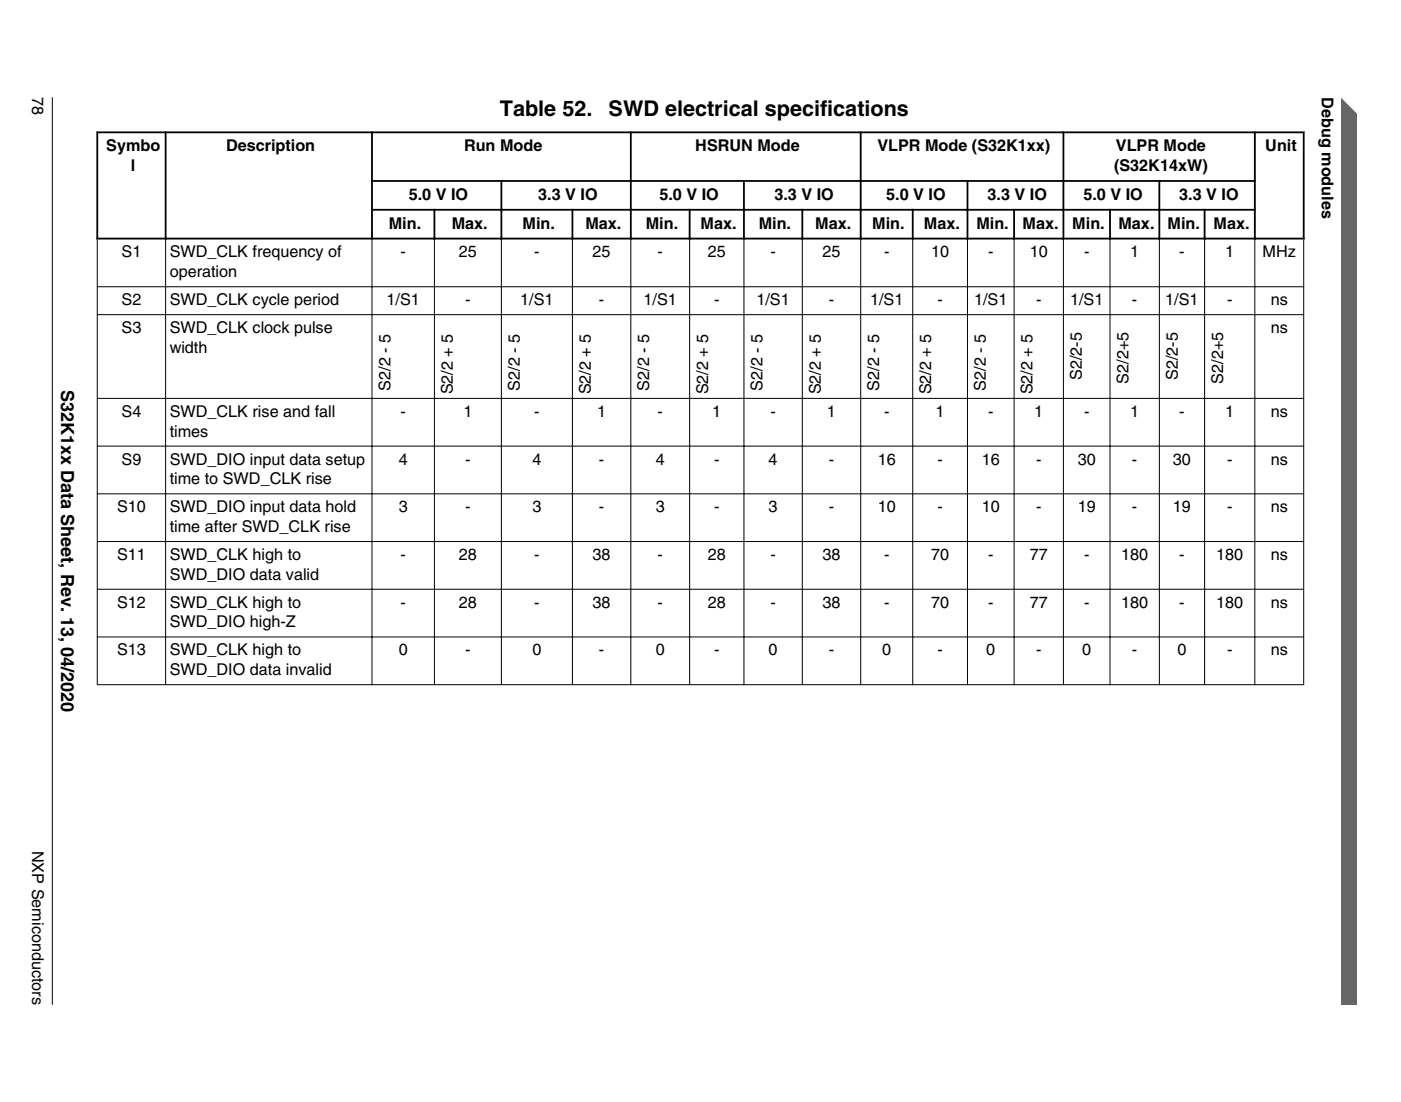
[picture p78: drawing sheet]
<svg xmlns="http://www.w3.org/2000/svg" width="274mm" height="216mm" viewBox="0 0 274 216" stroke-linecap="round" stroke-linejoin="round" font-family="sans-serif">
<defs><g id="words">
<g font-size="4.2">
<text x="97.9" y="22.7">Table 52.</text>
<text x="119.2" y="22.7">SWD electrical specifications</text>
</g>
<text font-size="3.5" x="12" y="76.5" transform="rotate(90 12 76.5)">S32K1xx Data Sheet, Rev. 13, 04/2020</text>
<g font-size="3.2">
<text x="6.3" y="19.1" transform="rotate(90 6.3 19.1)">78</text>
<text x="258.8" y="19" transform="rotate(90 258.8 19)">Debug modules</text>
<text x="20.8" y="29.6">Symbo</text>
<text x="44.3" y="29.6">Description</text>
<text x="90.9" y="29.6">Run Mode</text>
<text x="136.1" y="29.6">HSRUN Mode</text>
<text x="171.8" y="29.6">VLPR Mode (S32K1xx)</text>
<text x="218.5" y="29.6">VLPR Mode</text>
<text x="247.8" y="29.6">Unit</text>
<text x="25.7" y="33.5">l</text>
<text x="218.1" y="33.5">(S32K14xW)</text>
<text x="80" y="39.1">5.0 V IO</text>
<text x="105.4" y="39.1">3.3 V IO</text>
<text x="129.1" y="39.1">5.0 V IO</text>
<text x="151.6" y="39.1">3.3 V IO</text>
<text x="173.5" y="39.1">5.0 V IO</text>
<text x="193.4" y="39.1">3.3 V IO</text>
<text x="212.1" y="39.1">5.0 V IO</text>
<text x="230.9" y="39.1">3.3 V IO</text>
<text x="76.1" y="44.8">Min.</text>
<text x="88.4" y="44.8">Max.</text>
<text x="102.3" y="44.8">Min.</text>
<text x="114.6" y="44.8">Max.</text>
<text x="126.5" y="44.8">Min.</text>
<text x="137.2" y="44.8">Max.</text>
<text x="148.6" y="44.8">Min.</text>
<text x="159.6" y="44.8">Max.</text>
<text x="170.8" y="44.8">Min.</text>
<text x="180.9" y="44.8">Max.</text>
<text x="191.2" y="44.8">Min.</text>
<text x="200.2" y="44.8">Max.</text>
<text x="210" y="44.8">Min.</text>
<text x="219" y="44.8">Max.</text>
<text x="228.6" y="44.8">Min.</text>
<text x="237.6" y="44.8">Max.</text>
<text x="23.8" y="50.4">S1</text>
<text x="33.2" y="50.4">SWD_CLK frequency of</text>
<text x="78.4" y="50.4">-</text>
<text x="89.9" y="50.4">25</text>
<text x="104.6" y="50.4">-</text>
<text x="116" y="50.4">25</text>
<text x="128.7" y="50.4">-</text>
<text x="138.6" y="50.4">25</text>
<text x="150.9" y="50.4">-</text>
<text x="161" y="50.4">25</text>
<text x="173.1" y="50.4">-</text>
<text x="182.3" y="50.4">10</text>
<text x="193.5" y="50.4">-</text>
<text x="201.6" y="50.4">10</text>
<text x="212.3" y="50.4">-</text>
<text x="221.3" y="50.4">1</text>
<text x="230.9" y="50.4">-</text>
<text x="239.9" y="50.4">1</text>
<text x="247.2" y="50.4">MHz</text>
<text x="23.8" y="59.8">S2</text>
<text x="33.2" y="54.3">operation</text>
<text x="33.2" y="59.8">SWD_CLK cycle period</text>
<text x="75.7" y="59.8">1/S1</text>
<text x="91.1" y="59.8">-</text>
<text x="101.9" y="59.8">1/S1</text>
<text x="117.3" y="59.8">-</text>
<text x="126" y="59.8">1/S1</text>
<text x="139.8" y="59.8">-</text>
<text x="148.1" y="59.8">1/S1</text>
<text x="162.3" y="59.8">-</text>
<text x="170.4" y="59.8">1/S1</text>
<text x="183.5" y="59.8">-</text>
<text x="190.7" y="59.8">1/S1</text>
<text x="202.9" y="59.8">-</text>
<text x="209.5" y="59.8">1/S1</text>
<text x="221.6" y="59.8">-</text>
<text x="228.2" y="59.8">1/S1</text>
<text x="240.3" y="59.8">-</text>
<text x="248.8" y="59.8">ns</text>
<text x="23.8" y="65.3">S3</text>
<text x="33.2" y="65.3">SWD_CLK clock pulse</text>
<text x="248.8" y="65.3">ns</text>
<text x="33.2" y="69.1">width</text>
<text x="76.4" y="76.6" transform="rotate(-90 76.4 76.6)">S2/2 - 5</text>
<text x="88.7" y="77.3" transform="rotate(-90 88.7 77.3)">S2/2 + 5</text>
<text x="101.8" y="76.6" transform="rotate(-90 101.8 76.6)">S2/2 - 5</text>
<text x="115.7" y="77.3" transform="rotate(-90 115.7 77.3)">S2/2 + 5</text>
<text x="127.1" y="76.6" transform="rotate(-90 127.1 76.6)">S2/2 - 5</text>
<text x="138.6" y="77.3" transform="rotate(-90 138.6 77.3)">S2/2 + 5</text>
<text x="149.3" y="76.6" transform="rotate(-90 149.3 76.6)">S2/2 - 5</text>
<text x="160.7" y="77.3" transform="rotate(-90 160.7 77.3)">S2/2 + 5</text>
<text x="172.1" y="76.6" transform="rotate(-90 172.1 76.6)">S2/2 - 5</text>
<text x="182.3" y="77.3" transform="rotate(-90 182.3 77.3)">S2/2 + 5</text>
<text x="193" y="76.6" transform="rotate(-90 193 76.6)">S2/2 - 5</text>
<text x="202.2" y="77.3" transform="rotate(-90 202.2 77.3)">S2/2 + 5</text>
<text x="211.8" y="74.4" transform="rotate(-90 211.8 74.4)">S2/2-5</text>
<text x="221" y="75.1" transform="rotate(-90 221 75.1)">S2/2+5</text>
<text x="230.6" y="74.4" transform="rotate(-90 230.6 74.4)">S2/2-5</text>
<text x="239.5" y="75.1" transform="rotate(-90 239.5 75.1)">S2/2+5</text>
<text x="23.8" y="81.7">S4</text>
<text x="33.2" y="81.7">SWD_CLK rise and fall</text>
<text x="78.4" y="81.7">-</text>
<text x="90.7" y="81.7">1</text>
<text x="104.6" y="81.7">-</text>
<text x="116.9" y="81.7">1</text>
<text x="128.7" y="81.7">-</text>
<text x="139.5" y="81.7">1</text>
<text x="150.9" y="81.7">-</text>
<text x="161.9" y="81.7">1</text>
<text x="173.1" y="81.7">-</text>
<text x="183.2" y="81.7">1</text>
<text x="193.5" y="81.7">-</text>
<text x="202.5" y="81.7">1</text>
<text x="212.3" y="81.7">-</text>
<text x="221.3" y="81.7">1</text>
<text x="230.9" y="81.7">-</text>
<text x="239.9" y="81.7">1</text>
<text x="248.8" y="81.7">ns</text>
<text x="33.2" y="85.5">times</text>
<text x="23.8" y="91">S9</text>
<text x="33.2" y="91">SWD_DIO input data setup</text>
<text x="33.2" y="94.9">time to SWD_CLK rise</text>
<text x="78.1" y="91">4</text>
<text x="91.1" y="91">-</text>
<text x="104.2" y="91">4</text>
<text x="117.3" y="91">-</text>
<text x="128.4" y="91">4</text>
<text x="139.8" y="91">-</text>
<text x="150.5" y="91">4</text>
<text x="162.3" y="91">-</text>
<text x="171.9" y="91">16</text>
<text x="183.5" y="91">-</text>
<text x="192.2" y="91">16</text>
<text x="202.9" y="91">-</text>
<text x="211" y="91">30</text>
<text x="221.6" y="91">-</text>
<text x="229.7" y="91">30</text>
<text x="240.3" y="91">-</text>
<text x="248.8" y="91">ns</text>
<text x="22.9" y="100.4">S10</text>
<text x="33.2" y="100.4">SWD_DIO input data hold</text>
<text x="78.1" y="100.4">3</text>
<text x="91.1" y="100.4">-</text>
<text x="104.2" y="100.4">3</text>
<text x="117.3" y="100.4">-</text>
<text x="128.4" y="100.4">3</text>
<text x="139.8" y="100.4">-</text>
<text x="150.5" y="100.4">3</text>
<text x="162.3" y="100.4">-</text>
<text x="171.9" y="100.4">10</text>
<text x="183.5" y="100.4">-</text>
<text x="192.2" y="100.4">10</text>
<text x="202.9" y="100.4">-</text>
<text x="211" y="100.4">19</text>
<text x="221.6" y="100.4">-</text>
<text x="229.7" y="100.4">19</text>
<text x="240.3" y="100.4">-</text>
<text x="248.8" y="100.4">ns</text>
<text x="33.2" y="104.2">time after SWD_CLK rise</text>
<text x="22.9" y="109.7">S11</text>
<text x="33.2" y="109.7">SWD_CLK high to</text>
<text x="33.2" y="113.6">SWD_DIO data valid</text>
<text x="78.4" y="109.7">-</text>
<text x="89.9" y="109.7">28</text>
<text x="104.6" y="109.7">-</text>
<text x="116" y="109.7">38</text>
<text x="128.7" y="109.7">-</text>
<text x="138.6" y="109.7">28</text>
<text x="150.9" y="109.7">-</text>
<text x="161" y="109.7">38</text>
<text x="173.1" y="109.7">-</text>
<text x="182.3" y="109.7">70</text>
<text x="193.5" y="109.7">-</text>
<text x="201.6" y="109.7">77</text>
<text x="212.3" y="109.7">-</text>
<text x="219.5" y="109.7">180</text>
<text x="230.9" y="109.7">-</text>
<text x="238.1" y="109.7">180</text>
<text x="248.8" y="109.7">ns</text>
<text x="22.9" y="119.1">S12</text>
<text x="33.2" y="119.1">SWD_CLK high to</text>
<text x="78.4" y="119.1">-</text>
<text x="89.9" y="119.1">28</text>
<text x="104.6" y="119.1">-</text>
<text x="116" y="119.1">38</text>
<text x="128.7" y="119.1">-</text>
<text x="138.6" y="119.1">28</text>
<text x="150.9" y="119.1">-</text>
<text x="161" y="119.1">38</text>
<text x="173.1" y="119.1">-</text>
<text x="182.3" y="119.1">70</text>
<text x="193.5" y="119.1">-</text>
<text x="201.6" y="119.1">77</text>
<text x="212.3" y="119.1">-</text>
<text x="219.5" y="119.1">180</text>
<text x="230.9" y="119.1">-</text>
<text x="238.1" y="119.1">180</text>
<text x="248.8" y="119.1">ns</text>
<text x="33.2" y="122.9">SWD_DIO high-Z</text>
<text x="22.9" y="128.4">S13</text>
<text x="33.2" y="128.4">SWD_CLK high to</text>
<text x="78.1" y="128.4">0</text>
<text x="91.1" y="128.4">-</text>
<text x="104.2" y="128.4">0</text>
<text x="117.3" y="128.4">-</text>
<text x="128.4" y="128.4">0</text>
<text x="139.8" y="128.4">-</text>
<text x="150.5" y="128.4">0</text>
<text x="162.3" y="128.4">-</text>
<text x="172.7" y="128.4">0</text>
<text x="183.5" y="128.4">-</text>
<text x="193.1" y="128.4">0</text>
<text x="202.9" y="128.4">-</text>
<text x="211.9" y="128.4">0</text>
<text x="221.6" y="128.4">-</text>
<text x="230.6" y="128.4">0</text>
<text x="240.3" y="128.4">-</text>
<text x="248.8" y="128.4">ns</text>
<text x="33.2" y="132.3">SWD_DIO data invalid</text>
<text x="6.3" y="166.7" transform="rotate(90 6.3 166.7)">NXP Semiconductors</text>
</g>
</g></defs>
<g fill="none" stroke="#000" stroke-width=".35">
<path d="M18.9 25.9h236.5M19 25.8v21.1M32.4 25.8v21.1M72.7 35.5h173.2M72.8 25.8v21.1M98.2 35.3v11.6M123.5 25.8v21.1M145.7 35.3v11.6M168.5 25.8v21.1M189.4 35.3v11.6M208.2 25.8v21.1M227 35.3v11.6"/>
<path d="M245.7 25.8v21.1M255.3 25.8v21.1M18.9 46.7h236.5M72.7 41.1h173.2M85.1 40.9v6M112.1 40.9v6M135 40.9v6M157.1 40.9v6M178.7 40.9v6M198.6 40.9v6M217.3 40.9v6M235.9 40.9v6"/>
</g>
<g fill="none" stroke="#000" stroke-width=".2">
<path d="M19 56.2h236.4M19 46.9v87.3M32.4 46.5v87.7M72.8 46.5v87.7M85.1 46.5v87.7M98.2 46.5v87.7M112.1 46.5v87.7M123.5 46.5v87.7M135 46.5v87.7M145.7 46.5v87.7M157.1 46.5v87.7M168.5 46.5v87.7"/>
<path d="M178.7 46.5v87.7M189.4 46.5v87.7M198.6 46.5v87.7M208.2 46.5v87.7M217.3 46.5v87.7M227 46.5v87.7M235.9 46.5v87.7M245.7 46.5v87.7M255.3 46.9v87.3M19 61.6h236.4M19 78.1h236.4M19 87.4h236.4"/>
<path d="M19 96.7h236.4M19 106.1h236.4M19 115.4h236.4M19 124.8h236.4M19 134.1h236.4"/>
</g>
<path d="M262.6 19l3.1 5.7v172.2h-3.1z" fill="#666"/>
<path d="M262.6 19.4l3.1 3.1" fill="none" stroke="#666" stroke-width=".28"/>
<path d="M10.2 19v177.8" fill="none" stroke="#000" stroke-width=".2"/>
<use href="#words"/>
</svg>
